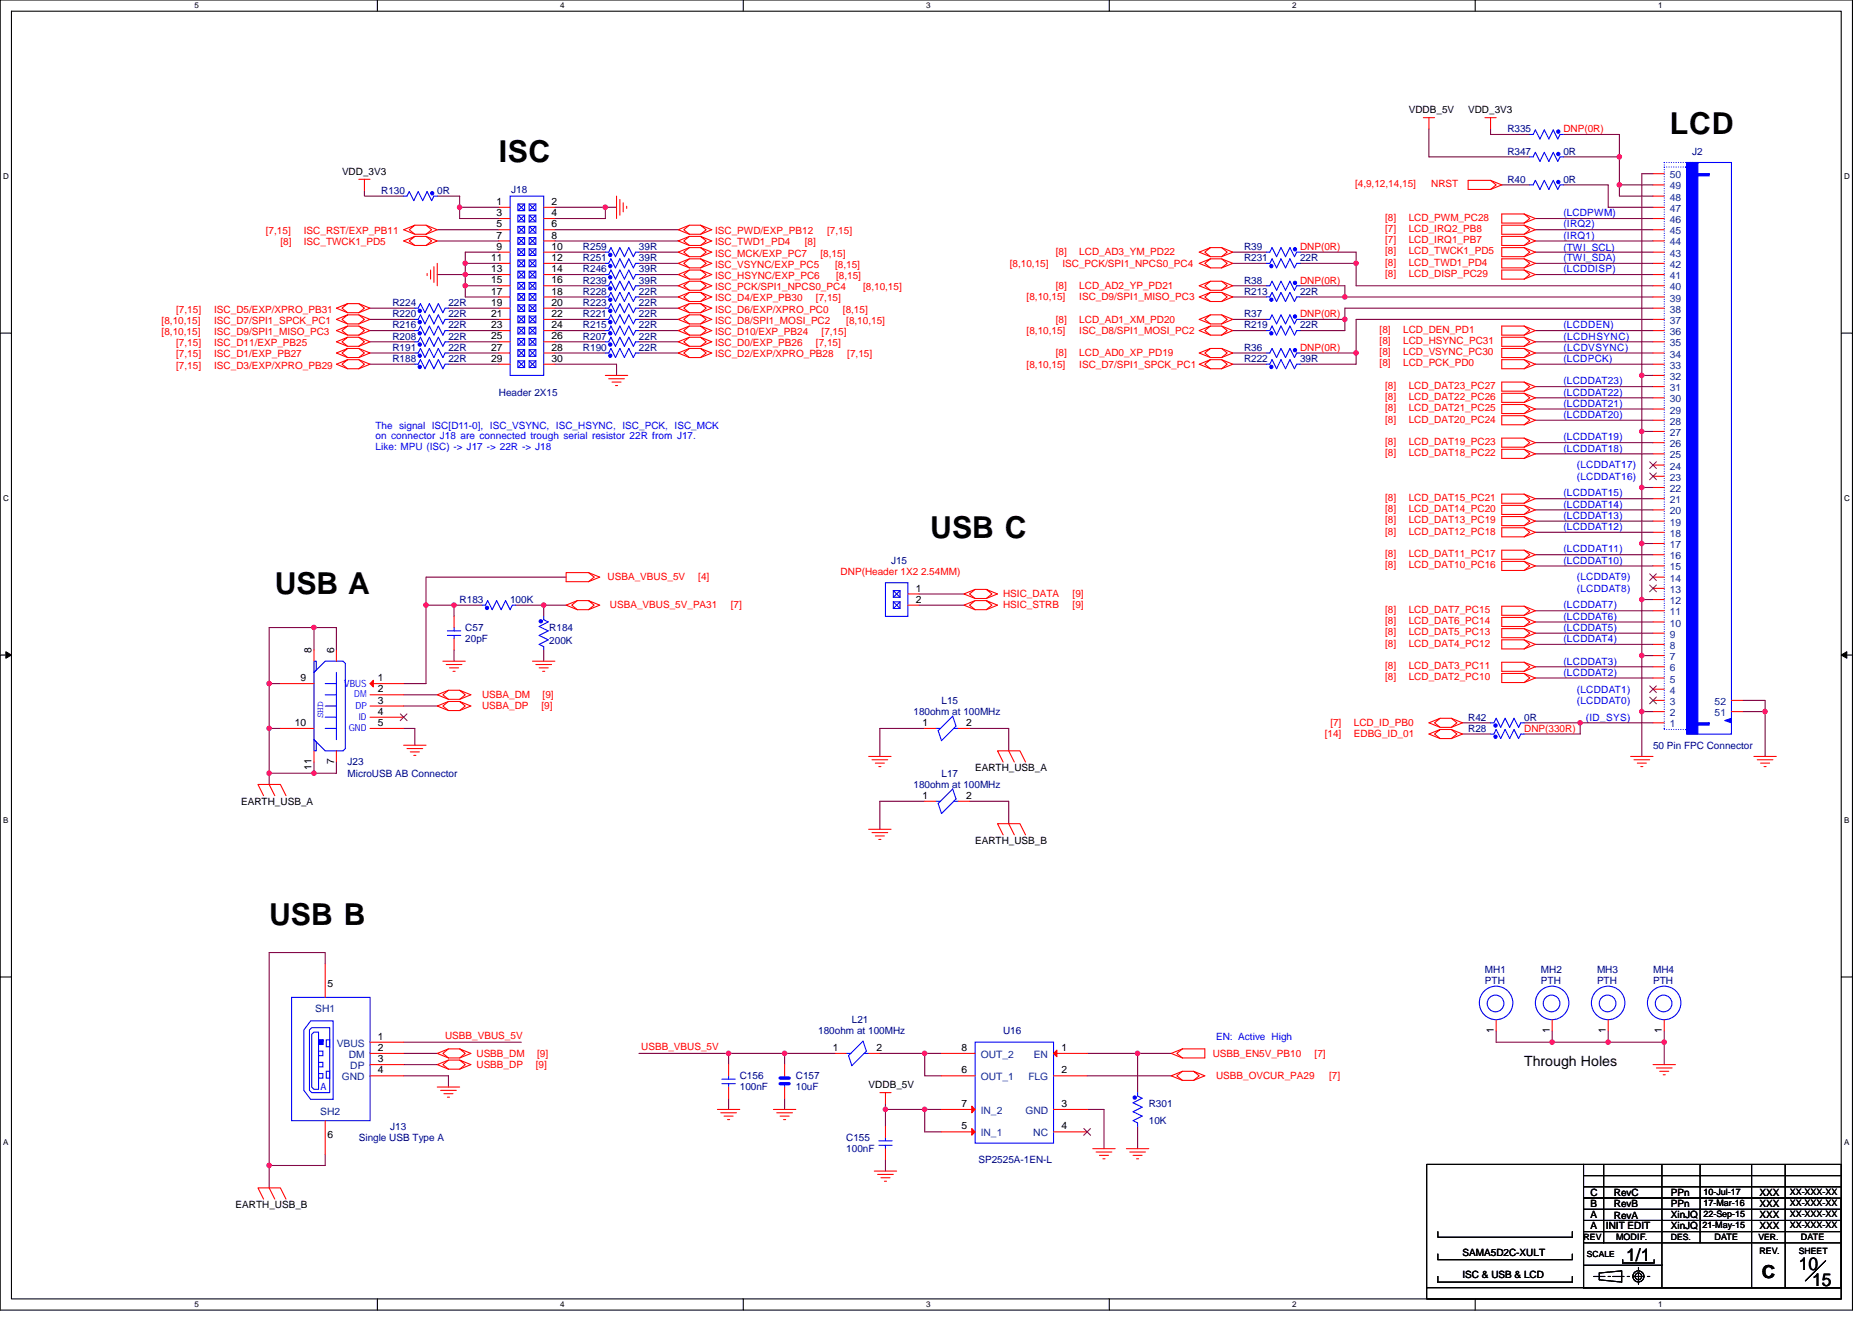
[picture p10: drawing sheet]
<svg xmlns="http://www.w3.org/2000/svg" width="297mm" height="210mm" viewBox="0 0 297 210" stroke-linecap="round" stroke-linejoin="round" font-family="sans-serif">
<defs><g id="words">
<g font-size="4.8">
<text x="265" y="21.3">LCD</text>
<text x="79.2" y="25.8">ISC</text>
<text x="147.6" y="85.3">USB C</text>
<text x="43.6" y="94.2">USB A</text>
<text x="42.7" y="146.7">USB B</text>
</g>
<g font-size="2.8">
<text x="258" y="200">1/1</text>
<text x="279.5" y="202.8">C</text>
<text x="285.4" y="201.5">10</text>
<text x="287.5" y="204">15</text>
</g>
<text font-size="2.2" x="241.8" y="169.2">Through Holes</text>
<g font-size="1.6">
<text x="223.5" y="17.9">VDDB_5V</text>
<text x="233" y="17.9">VDD_3V3</text>
<text x="54.3" y="27.7">VDD_3V3</text>
<text x="78.8" y="32.5">1</text>
<text x="78.8" y="34.3">3</text>
<text x="87.5" y="32.5">2</text>
<text x="87.5" y="34.3">4</text>
<text x="77.9" y="41.4">11</text>
<text x="78.8" y="36.1">5</text>
<text x="78.8" y="37.8">7</text>
<text x="78.8" y="39.6">9</text>
<text x="87.5" y="36.1">6</text>
<text x="87.5" y="37.8">8</text>
<text x="87.5" y="39.6">10</text>
<text x="87.5" y="41.4">12</text>
<text x="77.9" y="43.2">13</text>
<text x="77.9" y="45">15</text>
<text x="77.9" y="46.7">17</text>
<text x="87.5" y="43.2">14</text>
<text x="87.5" y="45">16</text>
<text x="87.5" y="46.7">18</text>
<text x="77.9" y="48.5">19</text>
<text x="77.9" y="50.3">21</text>
<text x="77.9" y="52.1">23</text>
<text x="77.9" y="53.8">25</text>
<text x="87.5" y="48.5">20</text>
<text x="87.5" y="50.3">22</text>
<text x="87.5" y="52.1">24</text>
<text x="87.5" y="53.8">26</text>
<text x="77.9" y="55.6">27</text>
<text x="77.9" y="57.4">29</text>
<text x="87.5" y="55.6">28</text>
<text x="87.5" y="57.4">30</text>
<text x="145.3" y="93.9">1</text>
<text x="145.3" y="95.6">2</text>
<text x="49.4" y="103.7" transform="rotate(-90 49.4 103.7)">8</text>
<text x="53" y="103.7" transform="rotate(-90 53 103.7)">6</text>
<text x="47.7" y="108.1">9</text>
<text x="60" y="108.1">1</text>
<text x="60" y="109.9">2</text>
<text x="60" y="111.6">3</text>
<text x="60" y="113.4">4</text>
<text x="46.8" y="115.2">10</text>
<text x="60" y="115.2">5</text>
<text x="146.4" y="115.2">1</text>
<text x="153.3" y="115.2">2</text>
<text x="49.4" y="122.2" transform="rotate(-90 49.4 122.2)">11</text>
<text x="53" y="121.3" transform="rotate(-90 53 121.3)">7</text>
<text x="154.7" y="122.3">EARTH_USB_A</text>
<text x="38.3" y="127.7">EARTH_USB_A</text>
<text x="146.4" y="126.7">1</text>
<text x="153.3" y="126.7">2</text>
<text x="154.7" y="133.9">EARTH_USB_B</text>
<text x="52" y="156.7">5</text>
<text x="60" y="166.8">2</text>
<text x="60" y="165">1</text>
<text x="132.1" y="166.8">1</text>
<text x="139.1" y="166.8">2</text>
<text x="152.6" y="166.8">8</text>
<text x="168.4" y="166.8">1</text>
<text x="237" y="164" transform="rotate(-90 237 164)">1</text>
<text x="245.9" y="164" transform="rotate(-90 245.9 164)">1</text>
<text x="254.8" y="164" transform="rotate(-90 254.8 164)">1</text>
<text x="263.7" y="164" transform="rotate(-90 263.7 164)">1</text>
<text x="60" y="170.3">4</text>
<text x="60" y="168.5">3</text>
<text x="137.8" y="172.6">VDDB_5V</text>
<text x="152.6" y="170.3">6</text>
<text x="168.4" y="170.3">2</text>
<text x="152.6" y="175.6">7</text>
<text x="152.6" y="179.2">5</text>
<text x="168.4" y="179.2">4</text>
<text x="168.4" y="175.6">3</text>
<text x="52" y="180.5">6</text>
<text x="37.4" y="191.7">EARTH_USB_B</text>
<text x="252.3" y="189.7">C</text>
<text x="252.3" y="191.5">B</text>
<text x="256.1" y="189.7">RevC</text>
<text x="256.1" y="191.5">RevB</text>
<text x="265.1" y="191.5">PPn</text>
<text x="265.1" y="189.7">PPn</text>
<text x="279.2" y="189.7">XXX</text>
<text x="279.2" y="191.5">XXX</text>
<text x="252.3" y="193.3">A</text>
<text x="252.3" y="195.1">A</text>
<text x="254.8" y="195.1">INIT EDIT</text>
<text x="256.1" y="193.4">RevA</text>
<text x="265.1" y="195.1">XinJQ</text>
<text x="265.1" y="193.3">XinJQ</text>
<text x="279.2" y="195.1">XXX</text>
<text x="279.2" y="193.3">XXX</text>
<text x="232.1" y="202.7">ISC &amp; USB &amp; LCD</text>
<text x="232.1" y="199.3">SAMA5D2C-XULT</text>
</g>
<g font-size="1.6" fill="#000080">
<text x="239.2" y="21">R335</text>
<text x="239.2" y="29">R40</text>
<text x="239.2" y="24.5">R347</text>
<text x="248.1" y="24.5">0R</text>
<text x="248.1" y="29">0R</text>
<text x="268.5" y="24.5">J2</text>
<text x="60.5" y="30.8">R130</text>
<text x="69.4" y="30.8">0R</text>
<text x="81.1" y="30.6">J18</text>
<text x="92.5" y="41.4">R251</text>
<text x="92.5" y="39.6">R259</text>
<text x="101.4" y="41.4">39R</text>
<text x="101.4" y="39.6">39R</text>
<text x="197.4" y="39.6">R39</text>
<text x="197.4" y="41.4">R231</text>
<text x="206.3" y="41.4">22R</text>
<text x="92.5" y="46.8">R228</text>
<text x="92.5" y="45">R239</text>
<text x="92.5" y="43.2">R246</text>
<text x="101.4" y="46.8">22R</text>
<text x="101.4" y="45">39R</text>
<text x="101.4" y="43.2">39R</text>
<text x="197.4" y="45">R38</text>
<text x="197.4" y="46.8">R213</text>
<text x="206.3" y="46.8">22R</text>
<text x="62.3" y="48.5">R224</text>
<text x="62.3" y="52.1">R216</text>
<text x="62.3" y="50.3">R220</text>
<text x="62.3" y="53.9">R208</text>
<text x="71.2" y="48.5">22R</text>
<text x="71.2" y="52.1">22R</text>
<text x="71.2" y="50.3">22R</text>
<text x="71.2" y="53.9">22R</text>
<text x="92.5" y="50.3">R221</text>
<text x="92.5" y="52.1">R215</text>
<text x="92.5" y="53.9">R207</text>
<text x="92.5" y="48.5">R223</text>
<text x="101.4" y="50.3">22R</text>
<text x="101.4" y="52.1">22R</text>
<text x="101.4" y="53.9">22R</text>
<text x="101.4" y="48.5">22R</text>
<text x="197.4" y="50.3">R37</text>
<text x="197.4" y="52.1">R219</text>
<text x="206.3" y="52.1">22R</text>
<text x="62.3" y="55.6">R191</text>
<text x="62.3" y="57.4">R188</text>
<text x="71.2" y="55.6">22R</text>
<text x="71.2" y="57.4">22R</text>
<text x="92.5" y="55.6">R190</text>
<text x="101.4" y="55.6">22R</text>
<text x="197.4" y="57.4">R222</text>
<text x="197.4" y="55.6">R36</text>
<text x="206.3" y="57.4">39R</text>
<text x="79.2" y="62.8">Header 2X15</text>
<text x="141.4" y="89.4">J15</text>
<text x="72.9" y="95.7">R183</text>
<text x="80.9" y="95.7">100K</text>
<text x="73.8" y="100.1">C57</text>
<text x="73.8" y="101.9">20pF</text>
<text x="87.2" y="100.1">R184</text>
<text x="87.2" y="102.2">200K</text>
<text x="144.9" y="113.4">180ohm at 100MHz</text>
<text x="149.4" y="111.7">L15</text>
<text x="233" y="114.3">R42</text>
<text x="233" y="116.1">R28</text>
<text x="241.8" y="114.3">0R</text>
<text x="262.3" y="118.8">50 Pin FPC Connector</text>
<text x="55.2" y="121.4">J23</text>
<text x="55.2" y="123.2">MicroUSB AB Connector</text>
<text x="144.9" y="125">180ohm at 100MHz</text>
<text x="149.4" y="123.2">L17</text>
<text x="235.6" y="154.3">MH1</text>
<text x="244.5" y="154.3">MH2</text>
<text x="253.4" y="154.3">MH3</text>
<text x="262.3" y="154.3">MH4</text>
<text x="235.6" y="156.1">PTH</text>
<text x="244.5" y="156.1">PTH</text>
<text x="253.4" y="156.1">PTH</text>
<text x="262.3" y="156.1">PTH</text>
<text x="129.8" y="164.1">180ohm at 100MHz</text>
<text x="135.2" y="162.3">L21</text>
<text x="159.2" y="164.1">U16</text>
<text x="117.4" y="171.2">C156</text>
<text x="117.4" y="173">100nF</text>
<text x="126.3" y="171.2">C157</text>
<text x="126.3" y="173">10uF</text>
<text x="61.9" y="179.2">J13</text>
<text x="182.3" y="175.7">R301</text>
<text x="182.3" y="178.3">10K</text>
<text x="56.9" y="181">Single USB Type A</text>
<text x="134.3" y="181">C155</text>
<text x="134.3" y="182.8">100nF</text>
<text x="155.3" y="184.6">SP2525A-1EN-L</text>
</g>
<g font-size="1.6" fill="#f00">
<text x="248.1" y="21">DNP(0R)</text>
<text x="215" y="29.7">[4,9,12,14,15]</text>
<text x="227.1" y="29.7">NRST</text>
<text x="219.8" y="35">[8]</text>
<text x="223.5" y="35">LCD_PWM_PC28</text>
<text x="42.2" y="37.1">[7,15]</text>
<text x="44.5" y="38.9">[8]</text>
<text x="48.2" y="38.9">ISC_TWCK1_PD5</text>
<text x="48.2" y="37.1">ISC_RST/EXP_PB11</text>
<text x="113.5" y="37.1">ISC_PWD/EXP_PB12</text>
<text x="113.5" y="38.9">ISC_TWD1_PD4</text>
<text x="113.5" y="40.7">ISC_MCK/EXP_PC7</text>
<text x="127.7" y="38.9">[8]</text>
<text x="130.2" y="40.7">[8,15]</text>
<text x="131.3" y="37.1">[7,15]</text>
<text x="167.5" y="40.5">[8]</text>
<text x="171.3" y="40.5">LCD_AD3_YM_PD22</text>
<text x="206.3" y="39.6">DNP(0R)</text>
<text x="219.8" y="40.4">[8]</text>
<text x="219.8" y="38.6">[7]</text>
<text x="219.8" y="36.8">[7]</text>
<text x="223.5" y="40.4">LCD_TWCK1_PD5</text>
<text x="223.5" y="38.6">LCD_IRQ1_PB7</text>
<text x="223.5" y="36.8">LCD_IRQ2_PB8</text>
<text x="113.5" y="42.5">ISC_VSYNC/EXP_PC5</text>
<text x="113.5" y="44.3">ISC_HSYNC/EXP_PC6</text>
<text x="113.5" y="46">ISC_PCK/SPI1_NPCS0_PC4</text>
<text x="113.5" y="47.8">ISC_D4/EXP_PB30</text>
<text x="129.5" y="47.8">[7,15]</text>
<text x="132.5" y="42.5">[8,15]</text>
<text x="132.7" y="44.3">[8,15]</text>
<text x="136.9" y="46">[8,10,15]</text>
<text x="160.2" y="42.3">[8,10,15]</text>
<text x="162.9" y="47.6">[8,10,15]</text>
<text x="167.5" y="45.9">[8]</text>
<text x="168.6" y="42.3">ISC_PCK/SPI1_NPCS0_PC4</text>
<text x="171.3" y="45.9">LCD_AD2_YP_PD21</text>
<text x="171.3" y="47.6">ISC_D9/SPI1_MISO_PC3</text>
<text x="206.3" y="45">DNP(0R)</text>
<text x="219.8" y="42.1">[8]</text>
<text x="219.8" y="43.9">[8]</text>
<text x="223.5" y="42.1">LCD_TWD1_PD4</text>
<text x="223.5" y="43.9">LCD_DISP_PC29</text>
<text x="25.7" y="53.1">[8,10,15]</text>
<text x="25.7" y="51.4">[8,10,15]</text>
<text x="28" y="49.6">[7,15]</text>
<text x="34" y="49.6">ISC_D5/EXP/XPRO_PB31</text>
<text x="34" y="53.1">ISC_D9/SPI1_MISO_PC3</text>
<text x="34" y="51.4">ISC_D7/SPI1_SPCK_PC1</text>
<text x="113.5" y="49.6">ISC_D6/EXP/XPRO_PC0</text>
<text x="113.5" y="51.4">ISC_D8/SPI1_MOSI_PC2</text>
<text x="113.5" y="53.1">ISC_D10/EXP_PB24</text>
<text x="130.4" y="53.1">[7,15]</text>
<text x="133.7" y="49.6">[8,15]</text>
<text x="134.3" y="51.4">[8,10,15]</text>
<text x="162.9" y="53">[8,10,15]</text>
<text x="167.5" y="51.2">[8]</text>
<text x="171.3" y="51.2">LCD_AD1_XM_PD20</text>
<text x="171.3" y="53">ISC_D8/SPI1_MOSI_PC2</text>
<text x="206.3" y="50.3">DNP(0R)</text>
<text x="218.9" y="52.8">[8]</text>
<text x="222.6" y="52.8">LCD_DEN_PD1</text>
<text x="28" y="56.7">[7,15]</text>
<text x="28" y="58.5">[7,15]</text>
<text x="28" y="54.9">[7,15]</text>
<text x="34" y="56.7">ISC_D1/EXP_PB27</text>
<text x="34" y="58.5">ISC_D3/EXP/XPRO_PB29</text>
<text x="34" y="54.9">ISC_D11/EXP_PB25</text>
<text x="113.5" y="56.7">ISC_D2/EXP/XPRO_PB28</text>
<text x="113.5" y="54.9">ISC_D0/EXP_PB26</text>
<text x="129.5" y="54.9">[7,15]</text>
<text x="134.4" y="56.7">[7,15]</text>
<text x="162.9" y="58.3">[8,10,15]</text>
<text x="167.5" y="56.5">[8]</text>
<text x="171.3" y="56.5">LCD_AD0_XP_PD19</text>
<text x="171.3" y="58.3">ISC_D7/SPI1_SPCK_PC1</text>
<text x="206.3" y="55.6">DNP(0R)</text>
<text x="218.9" y="54.6">[8]</text>
<text x="218.9" y="56.4">[8]</text>
<text x="218.9" y="58.1">[8]</text>
<text x="222.6" y="54.6">LCD_HSYNC_PC31</text>
<text x="222.6" y="56.4">LCD_VSYNC_PC30</text>
<text x="222.6" y="58.1">LCD_PCK_PD0</text>
<text x="219.8" y="61.7">[8]</text>
<text x="219.8" y="63.5">[8]</text>
<text x="219.8" y="65.3">[8]</text>
<text x="223.5" y="61.7">LCD_DAT23_PC27</text>
<text x="223.5" y="63.5">LCD_DAT22_PC26</text>
<text x="223.5" y="65.3">LCD_DAT21_PC25</text>
<text x="219.8" y="70.6">[8]</text>
<text x="219.8" y="67">[8]</text>
<text x="223.5" y="70.6">LCD_DAT19_PC23</text>
<text x="223.5" y="67">LCD_DAT20_PC24</text>
<text x="219.8" y="72.4">[8]</text>
<text x="223.5" y="72.4">LCD_DAT18_PC22</text>
<text x="219.8" y="81.3">[8]</text>
<text x="219.8" y="79.5">[8]</text>
<text x="219.8" y="83">[8]</text>
<text x="223.5" y="81.3">LCD_DAT14_PC20</text>
<text x="223.5" y="79.5">LCD_DAT15_PC21</text>
<text x="223.5" y="83">LCD_DAT13_PC19</text>
<text x="219.8" y="88.4">[8]</text>
<text x="219.8" y="84.8">[8]</text>
<text x="223.5" y="88.4">LCD_DAT11_PC17</text>
<text x="223.5" y="84.8">LCD_DAT12_PC18</text>
<text x="96.4" y="92.1">USBA_VBUS_5V</text>
<text x="110.8" y="92.1">[4]</text>
<text x="133.4" y="91.2">DNP(Header 1X2 2.54MM)</text>
<text x="159.2" y="94.8">HSIC_DATA</text>
<text x="170.2" y="94.8">[9]</text>
<text x="219.8" y="90.1">[8]</text>
<text x="223.5" y="90.1">LCD_DAT10_PC16</text>
<text x="96.8" y="96.5">USBA_VBUS_5V_PA31</text>
<text x="116" y="96.5">[7]</text>
<text x="159.2" y="96.5">HSIC_STRB</text>
<text x="170.2" y="96.5">[9]</text>
<text x="219.8" y="99">[8]</text>
<text x="219.8" y="97.3">[8]</text>
<text x="219.8" y="100.8">[8]</text>
<text x="223.5" y="99">LCD_DAT6_PC14</text>
<text x="223.5" y="97.3">LCD_DAT7_PC15</text>
<text x="223.5" y="100.8">LCD_DAT5_PC13</text>
<text x="219.8" y="107.9">[8]</text>
<text x="219.8" y="106.2">[8]</text>
<text x="219.8" y="102.6">[8]</text>
<text x="223.5" y="107.9">LCD_DAT2_PC10</text>
<text x="223.5" y="106.2">LCD_DAT3_PC11</text>
<text x="223.5" y="102.6">LCD_DAT4_PC12</text>
<text x="76.5" y="110.8">USBA_DM</text>
<text x="76.5" y="112.5">USBA_DP</text>
<text x="85.9" y="112.5">[9]</text>
<text x="86.1" y="110.8">[9]</text>
<text x="210.2" y="117">[14]</text>
<text x="211.1" y="115.2">[7]</text>
<text x="214.8" y="115.2">LCD_ID_PB0</text>
<text x="214.8" y="117">EDBG_ID_01</text>
<text x="241.8" y="116.1">DNP(330R)</text>
<text x="70.6" y="164.8">USBB_VBUS_5V</text>
<text x="75.6" y="167.7">USBB_DM</text>
<text x="85.2" y="167.7">[9]</text>
<text x="101.7" y="166.6">USBB_VBUS_5V</text>
<text x="192.4" y="167.7">USBB_EN5V_PB10</text>
<text x="208.6" y="167.7">[7]</text>
<text x="75.6" y="169.4">USBB_DP</text>
<text x="85" y="169.4">[9]</text>
<text x="193" y="171.2">USBB_OVCUR_PA29</text>
<text x="210.9" y="171.2">[7]</text>
</g>
<g font-size="1.6" fill="#004080">
<text x="265" y="28.3">50</text>
<text x="265" y="35.4">46</text>
<text x="265" y="33.6">47</text>
<text x="265" y="31.8">48</text>
<text x="265" y="30.1">49</text>
<text x="265" y="40.7">43</text>
<text x="265" y="38.9">44</text>
<text x="265" y="37.2">45</text>
<text x="265" y="47.8">39</text>
<text x="265" y="46.1">40</text>
<text x="265" y="44.3">41</text>
<text x="265" y="42.5">42</text>
<text x="265" y="53.2">36</text>
<text x="265" y="51.4">37</text>
<text x="265" y="49.6">38</text>
<text x="265" y="58.5">33</text>
<text x="265" y="56.7">34</text>
<text x="265" y="54.9">35</text>
<text x="265" y="65.6">29</text>
<text x="265" y="63.8">30</text>
<text x="265" y="62.1">31</text>
<text x="265" y="60.3">32</text>
<text x="265" y="71">26</text>
<text x="265" y="69.2">27</text>
<text x="265" y="67.4">28</text>
<text x="265" y="76.3">23</text>
<text x="265" y="74.5">24</text>
<text x="265" y="72.7">25</text>
<text x="265" y="83.4">19</text>
<text x="265" y="81.6">20</text>
<text x="265" y="79.8">21</text>
<text x="265" y="78.1">22</text>
<text x="265" y="88.7">16</text>
<text x="265" y="87">17</text>
<text x="265" y="85.2">18</text>
<text x="265" y="95.8">12</text>
<text x="265" y="94.1">13</text>
<text x="265" y="92.3">14</text>
<text x="265" y="90.5">15</text>
<text x="265" y="101.2">9</text>
<text x="265" y="99.4">10</text>
<text x="265" y="97.6">11</text>
<text x="265" y="106.5">6</text>
<text x="265" y="104.7">7</text>
<text x="265" y="103">8</text>
<text x="265" y="113.6">2</text>
<text x="265" y="111.8">3</text>
<text x="265" y="110.1">4</text>
<text x="265" y="108.3">5</text>
<text x="272.1" y="111.8">52</text>
<text x="272.1" y="113.6">51</text>
<text x="265" y="115.4">1</text>
<text x="50" y="160.6">SH1</text>
<text x="53.4" y="166.1">VBUS</text>
<text x="55.3" y="167.9">DM</text>
<text x="155.6" y="167.9">OUT_2</text>
<text x="164" y="167.9">EN</text>
<text x="54.2" y="171.4">GND</text>
<text x="55.6" y="169.6">DP</text>
<text x="155.6" y="171.4">OUT_1</text>
<text x="163.2" y="171.4">FLG</text>
<text x="50.8" y="176.9">SH2</text>
<text x="155.6" y="176.7">IN_2</text>
<text x="162.7" y="176.7">GND</text>
<text x="155.6" y="180.3">IN_1</text>
<text x="164" y="180.3">NC</text>
</g>
<g font-size="1.6" fill="#00f">
<text x="248.1" y="34.3">(LCDPWM)</text>
<text x="248.1" y="37.9">(IRQ1)</text>
<text x="248.1" y="36.1">(IRQ2)</text>
<text x="248.1" y="39.8">(TWI_SCL)</text>
<text x="248.1" y="41.4">(TWI_SDA)</text>
<text x="248.1" y="43.2">(LCDDISP)</text>
<text x="248.1" y="52.1">(LCDDEN)</text>
<text x="248.1" y="53.9">(LCDHSYNC)</text>
<text x="248.1" y="55.6">(LCDVSYNC)</text>
<text x="248.1" y="57.4">(LCDPCK)</text>
<text x="248.1" y="62.8">(LCDDAT22)</text>
<text x="248.1" y="64.5">(LCDDAT21)</text>
<text x="248.1" y="61">(LCDDAT23)</text>
<text x="59.6" y="68.1">The signal ISC[D11-0], ISC_VSYNC, ISC_HSYNC, ISC_PCK, ISC_MCK</text>
<text x="59.6" y="69.7">on connector J18 are connected trough serial resistor 22R from J17.</text>
<text x="59.6" y="71.4">Like: MPU (ISC) -&gt; J17 -&gt; 22R -&gt; J18</text>
<text x="248.1" y="66.3">(LCDDAT20)</text>
<text x="248.1" y="69.9">(LCDDAT19)</text>
<text x="248.1" y="71.6">(LCDDAT18)</text>
<text x="250.2" y="76.1">(LCDDAT16)</text>
<text x="250.2" y="74.3">(LCDDAT17)</text>
<text x="248.1" y="78.8">(LCDDAT15)</text>
<text x="248.1" y="80.5">(LCDDAT14)</text>
<text x="248.1" y="82.3">(LCDDAT13)</text>
<text x="248.1" y="87.7">(LCDDAT11)</text>
<text x="248.1" y="89.4">(LCDDAT10)</text>
<text x="248.1" y="84.1">(LCDDAT12)</text>
<text x="250.2" y="92.1">(LCDDAT9)</text>
<text x="250.2" y="93.9">(LCDDAT8)</text>
<text x="248.1" y="98.3">(LCDDAT6)</text>
<text x="248.1" y="100.1">(LCDDAT5)</text>
<text x="248.1" y="101.9">(LCDDAT4)</text>
<text x="248.1" y="96.5">(LCDDAT7)</text>
<text x="248.1" y="105.4">(LCDDAT3)</text>
<text x="248.1" y="107.2">(LCDDAT2)</text>
<text x="54.6" y="108.9">VBUS</text>
<text x="56.4" y="112.5">DP</text>
<text x="250.2" y="111.7">(LCDDAT0)</text>
<text x="250.2" y="109.9">(LCDDAT1)</text>
<text x="251.6" y="114.3">(ID_SYS)</text>
<text x="193" y="165">EN: Active High</text>
<text x="50.9" y="173">A</text>
</g>
<g font-size="1.5" fill="#00f">
<text x="51.3" y="114" transform="rotate(-90 51.3 114)">SHD</text>
<text x="56.2" y="110.6">DM</text>
<text x="55.3" y="116">GND</text>
<text x="56.9" y="114.2">ID</text>
</g>
<g font-size="1.4">
<text x="270.3" y="189.6">10-Jul-17</text>
<text x="270.3" y="191.3">17-Mar-16</text>
<text x="284" y="191.3">XX-XXX-XX</text>
<text x="284" y="189.6">XX-XXX-XX</text>
<text x="251.3" y="196.7">REV</text>
<text x="256.4" y="196.7">MODIF.</text>
<text x="265.1" y="196.7">DES.</text>
<text x="270.1" y="194.9">21-May-15</text>
<text x="270.3" y="193.1">22-Sep-15</text>
<text x="272.1" y="196.7">DATE</text>
<text x="279" y="196.7">VER.</text>
<text x="284" y="194.9">XX-XXX-XX</text>
<text x="284" y="193.1">XX-XXX-XX</text>
<text x="285.8" y="196.7">DATE</text>
<text x="279.2" y="199">REV.</text>
<text x="285.4" y="199">SHEET</text>
</g>
<g font-size="1.3">
<text x="30.8" y="1.3">5</text>
<text x="88.9" y="1.3">4</text>
<text x="147" y="1.3">3</text>
<text x="205" y="1.3">2</text>
<text x="263.1" y="1.3">1</text>
<text x=".5" y="28.4">D</text>
<text x="292.6" y="28.4">D</text>
<text x=".5" y="79.5">C</text>
<text x="292.6" y="79.5">C</text>
<text x=".5" y="130.6">B</text>
<text x="292.6" y="130.6">B</text>
<text x=".5" y="181.7">A</text>
<text x="292.6" y="181.7">A</text>
<text x="251.8" y="199.5">SCALE</text>
<text x="30.8" y="207.4">5</text>
<text x="88.9" y="207.4">4</text>
<text x="147" y="207.4">3</text>
<text x="205" y="207.4">2</text>
<text x="263.1" y="207.4">1</text>
</g>
</g></defs>
<path d="M0 0h293.9v207.9h-293.9zM1.8 1.8h290.4v204.3h-290.4z" fill="none" stroke="#000" stroke-width=".17"/>
<g fill="#fff">
<path d="M30.8 .2h.7v1.4h-.7z"/>
<path d="M30.8 206.3h.7v1.4h-.7z"/>
</g>
<path d="M59.9 0v1.8M59.9 206.1v1.8" fill="none" stroke="#000" stroke-width=".17"/>
<g fill="#fff">
<path d="M88.9 .2h.7v1.4h-.7z"/>
<path d="M88.9 206.3h.7v1.4h-.7z"/>
</g>
<path d="M117.9 0v1.8M117.9 206.1v1.8" fill="none" stroke="#000" stroke-width=".17"/>
<g fill="#fff">
<path d="M147 .2h.7v1.4h-.7z"/>
<path d="M147 206.3h.7v1.4h-.7z"/>
</g>
<path d="M176 0v1.8M176 206.1v1.8" fill="none" stroke="#000" stroke-width=".17"/>
<g fill="#fff">
<path d="M205 .2h.7v1.4h-.7z"/>
<path d="M205 206.3h.7v1.4h-.7z"/>
</g>
<path d="M234.1 0v1.8M234.1 206.1v1.8" fill="none" stroke="#000" stroke-width=".17"/>
<g fill="#fff">
<path d="M263.1 .2h.7v1.4h-.7z"/>
<path d="M263.1 206.3h.7v1.4h-.7z"/>
<path d="M.5 27.3h.9v1.4h-.9z"/>
<path d="M292.6 27.3h.9v1.4h-.9z"/>
<path d="M.5 78.4h.9v1.4h-.9z"/>
<path d="M292.6 78.4h.9v1.4h-.9z"/>
</g>
<path d="M0 52.9h1.8M292.2 52.9h1.7" fill="none" stroke="#000" stroke-width=".17"/>
<g fill="#fff">
<path d="M.5 129.5h.8v1.4h-.8z"/>
<path d="M292.6 129.5h.9v1.4h-.9z"/>
</g>
<path d="M0 103.9h1.8M292.2 103.9h1.7" fill="none" stroke="#000" stroke-width=".17"/>
<path d="M.9 103.4l.9 .5-.9 .5zM292.2 103.9l.8-.5v1z" fill="#000" stroke="#000" stroke-width=".16"/>
<g fill="#fff">
<path d="M.5 180.5h.8v1.4h-.8z"/>
<path d="M292.6 180.5h.9v1.4h-.9z"/>
</g>
<g fill="none" stroke="#000" stroke-width=".17">
<path d="M0 155h1.8M292.2 155h1.7M228.2 199v.9h21.3v-.9M228.2 195.4v.9h21.3v-.9M251.3 186.5h40.9M251.3 193.6h40.7M251.3 191.9h40.7M251.3 190.1h39.1M251.3 188.3h40.9M251.3 197.2h40.9M251.3 195.4h40.9M251.3 184.7h-24.9v19.6"/>
<path d="M251.3 184.7h40.9v19.6h-40.9zM251.3 190.1h40.9v14.2h-40.9zM254.5 184.7v12.5M257.5 199.9v.5h5v-.5M263.7 184.7v19.6M269.8 184.7v12.5M277.9 184.7v19.6M283.3 184.7v19.6M226.4 204.3h65.8v1.8h-65.8zM228.2 202.5v.9h21.3v-.9M251.3 200.7h12.4M252.9 202.5h1.8"/>
<path d="M253.8 202l3.5-.4v1.8l-3.5-.3zM255.2 202.5h.3M255.9 202.5h1.8M258.2 202.5h.4M259.1 202.5h1.8M260 201.1v.3M260 202v1.8M261.4 202.5h.4M289.7 200l-3.2 3.2"/>
<circle cx="260" cy="202.5" r=".53"/>
<circle cx="260" cy="202.5" r=".88"/>
</g>
<g fill="none" stroke="#800040" stroke-width=".17">
<path d="M57.8 30.2v.9h6.2M69.4 31.1h3.5v1.8M69.4 38.2h9.8M69.4 36.4h9.8M72.9 32.9h6.3M72.9 32.9v1.8h6.3M88.1 32.9h8M88.1 36.4h19.5M88.1 38.2h19.5M96.1 32.9v1.8h-8M96.1 32.9h1.7M226.7 20.4v4.5h16"/>
<path d="M236.5 20.4v.9h6.2M238.3 29.3h4.4M243.6 34.7h18.7M243.6 38.2h18.7M243.6 36.4h18.7M248.1 24.9h8.9M248.1 21.3h8.9v3.6M248.1 29.3h7.1v3.6h7.1M257 29.3h5.3M257 29.3v1.8h5.3M257 24.9v4.4M262.3 27.6h-1.8v32"/>
<path d="M58.7 48.9h7.1M58.7 50.7h7.1M58.7 52.5h7.1M58.7 54.2h7.1M58.7 56h7.1M58.7 57.8h7.1M69.4 43.6h4.4M71.2 48.9h8M71.2 50.7h8M71.2 52.5h8M71.2 57.8h8M71.2 56h8"/>
<path d="M71.2 54.2h8M73.8 41.8v1.8M73.8 45.3v1.8h5.4M73.8 41.8h5.4M73.8 43.6h5.4M73.8 45.3h5.4M73.8 43.6v1.7M79.2 40h-5.4v1.8M88.1 56h8M88.1 54.2h8M88.1 52.5h8M88.1 50.7h8"/>
<path d="M88.1 48.9h8M88.1 47.1h8M88.1 45.3h8M88.1 43.6h8M88.1 41.8h8M88.1 40h8M88.1 57.8h9.7v1.8M101.4 41.8h6.2M101.4 43.6h6.2M101.4 45.3h6.2M101.4 40h6.2M101.4 48.9h6.2"/>
<path d="M101.4 50.7h6.2M101.4 52.5h6.2M101.4 56h6.2M101.4 54.2h6.2M101.4 47.1h6.2M195.6 50.7h5.4M195.6 45.3h5.4M195.6 40h5.4M195.6 56h5.4M195.6 57.8h5.4M195.6 41.8h5.4M195.6 47.1h5.4"/>
<path d="M195.6 52.5h5.4M206.3 40h8.9v1.8M206.3 41.8h8.9M206.3 56h8.9v1.8h-8.9M206.3 45.3h7.1v1.8M206.3 47.1h7.1M206.3 50.7h7.1v1.8h-7.1M213.4 47.1h48.9M215.2 41.8v3.5h47.1M243.6 43.6h18.7M243.6 54.2h18.7M243.6 52.5h18.7"/>
<path d="M243.6 40h18.7M243.6 41.8h18.7M243.6 56h18.7M243.6 57.8h18.7M260.5 59.6h1.8M260.5 59.6v8.9M262.3 48.9h-48.9v1.8M262.3 50.7h-47.1v5.3M243.6 79.1h18.7M243.6 70.2h18.7M243.6 72h18.7M243.6 61.3h18.7"/>
<path d="M243.6 63.1h18.7M243.6 64.9h18.7M243.6 66.7h18.7M260.5 68.5h1.8M260.5 77.3h1.8M260.5 68.5v8.8M260.5 77.3v8.9M49.8 99.6h3.6v3.5M67.6 96v12.5h-3.6M67.6 96h4.4M72 96v1.8M72 96h4.5"/>
<path d="M81.8 96h4.5M86.3 96v1.8M86.3 96h3.5M89.8 91.6h-22.2v4.4M145.8 94.2h7.1M145.8 96h7.1M243.6 96.9h18.7M243.6 98.7h18.7M243.6 84.5h18.7M243.6 82.7h18.7M243.6 80.9h18.7M243.6 88h18.7"/>
<path d="M243.6 89.8h18.7M260.5 95.1h1.8M260.5 86.2h1.8M260.5 95.1v8.9M260.5 86.2v8.9M42.7 108.5v7.1M42.7 115.6h1.8M42.7 108.5h1.8M42.7 115.6v7.1M49.8 103.1v-3.5h-7.1v8.9M64 115.6h1.8v2.6M64 112h5.4"/>
<path d="M64 110.2h5.4M72 103.1v1.8M86.3 103.1v1.8M146.7 115.6h-7.1v4.4M153.8 115.6h6.3v3.5M232.1 114.7h4.4M232.1 116.5h4.4M241.8 114.7h8.9v1.8h-8.9M243.6 102.2h18.7M243.6 105.8h18.7M243.6 107.6h18.7M243.6 100.5h18.7"/>
<path d="M250.7 114.7h11.6M260.5 104h1.8M260.5 112.9h1.8M260.5 104v8.9M260.5 112.9v7.1M276.5 112.9h3.6v7.1M276.5 111.1h3.6v1.8M42.7 122.7v1.8M42.7 122.7h7.1M49.8 120.9v1.8M53.4 120.9v1.8h-3.6M146.7 127.1h-7.1v4.5"/>
<path d="M153.8 127.1h6.3v3.6M51.6 152.9v-1.8h-8.9v33.8M64 170.7h7.2v1.8M64 168.9h5.4M64 167.1h5.4M64 165.4h18.7M101.4 167.1h23.1M115.6 174.2v1.8M115.6 167.1v1.8M124.5 167.1h8M124.5 167.1v1.8M124.5 174.2v1.8"/>
<path d="M139.6 167.1h7.1M140.5 175.1v.9M140.5 176v2.7M140.5 176h6.2M146.7 176h2.7M146.7 167.1v3.6h2.7M146.7 167.1h2.7M146.7 176v3.6h2.7M172.5 167.1h8v6.3M172.5 176h2.7v6.2M172.5 170.7h13.3M180.5 178.7v3.5"/>
<path d="M180.5 167.1h5.3M237.4 163.6v1.8h8.9M246.3 163.6v1.8M246.3 165.4h8.9M255.2 163.6v1.8M255.2 165.4h8.9M264.1 163.6v1.8M264.1 165.4v3.5M42.7 184.9v3.6M51.6 183.1v1.8h-8.9M140.5 184v1.8"/>
</g>
<g fill="#f0f" stroke="#f0f" stroke-width=".17">
<circle cx="280.1" cy="112.9" r=".35"/>
<circle cx="256.9" cy="29.3" r=".35"/>
<circle cx="256.9" cy="24.9" r=".35"/>
<circle cx="250.7" cy="114.7" r=".35"/>
<circle cx="260.5" cy="112.9" r=".35"/>
<circle cx="260.5" cy="104" r=".35"/>
<circle cx="260.5" cy="59.5" r=".35"/>
<circle cx="260.5" cy="86.2" r=".35"/>
<circle cx="260.5" cy="77.3" r=".35"/>
<circle cx="260.5" cy="95.1" r=".35"/>
<circle cx="260.5" cy="68.4" r=".35"/>
<circle cx="215.2" cy="41.8" r=".35"/>
<circle cx="213.4" cy="50.7" r=".35"/>
<circle cx="215.2" cy="56" r=".35"/>
<circle cx="213.4" cy="47.1" r=".35"/>
<circle cx="49.8" cy="122.7" r=".35"/>
<circle cx="124.5" cy="167.1" r=".35"/>
<circle cx="42.7" cy="108.4" r=".35"/>
<circle cx="42.7" cy="122.7" r=".35"/>
<circle cx="42.7" cy="115.6" r=".35"/>
<circle cx="49.8" cy="99.6" r=".35"/>
<circle cx="115.6" cy="167.1" r=".35"/>
<circle cx="246.3" cy="165.3" r=".35"/>
<circle cx="96" cy="32.9" r=".35"/>
<circle cx="72.9" cy="32.9" r=".35"/>
<circle cx="73.8" cy="41.8" r=".35"/>
<circle cx="73.8" cy="43.5" r=".35"/>
<circle cx="73.8" cy="45.3" r=".35"/>
<circle cx="42.7" cy="184.9" r=".35"/>
<circle cx="180.5" cy="167.1" r=".35"/>
<circle cx="140.5" cy="176" r=".35"/>
<circle cx="146.7" cy="176" r=".35"/>
<circle cx="67.6" cy="96" r=".35"/>
<circle cx="72" cy="96" r=".35"/>
<circle cx="86.3" cy="96" r=".35"/>
<circle cx="146.7" cy="167.1" r=".35"/>
<circle cx="264.1" cy="165.3" r=".35"/>
<circle cx="255.2" cy="165.3" r=".35"/>
</g>
<g fill="none" stroke="#f00" stroke-width=".17">
<path d="M225.8 18.7h1.8M226.7 18.7v1.7M235.6 18.7h1.8M236.5 18.7v1.7M56.9 28.4h1.8M57.8 28.4v1.8M64 31.1h.1M65.8 37.5h1.8l1.8 .7-1.8 .7M65.8 35.7h1.8l1.8 .7-1.8 .8M65.8 38.9l-.9-.7 .9-.7-1.8 .7 1.8 .7h1.8M65.8 37.2l-.9-.8 .9-.7-1.8 .7 1.8 .8h1.8M67.6 37.5l.9 .7-.9 .7"/>
<path d="M67.6 35.7l.9 .7-.9 .8M69.4 31.1h.1M79.2 32.9h1.7M79.2 34.7h1.7M79.2 36.4h1.7M79.2 38.2h1.7M86.3 32.9h1.8M86.3 34.7h1.8M86.3 36.4h1.8M86.3 38.2h1.8M97.8 31.1v3.6M98.4 31.6v2.5"/>
<path d="M98.9 32.2v1.4M99.4 32.7v.4M109.4 35.7l-.9 .7 .9 .8M109.4 37.5l-.9 .7 .9 .7M109.4 39.3l-.9 .7 .9 .7M111.2 35.7h-1.8l-1.8 .7 1.8 .8M111.2 37.5h-1.8l-1.8 .7 1.8 .7M111.2 39.3h-1.8l-1.8 .7 1.8 .7M111.2 37.2l.9-.8-.9-.7 1.7 .7-1.7 .8h-1.8M111.2 38.9l.9-.7-.9-.7 1.7 .7-1.7 .7h-1.8M192.1 39.3h1.7l1.8 .7-1.8 .7M193.8 39.3l.9 .7-.9 .7"/>
<path d="M236.5 28.6h-3.5v1.5h3.5M236.5 28.6l1.8 .7-1.8 .8M236.5 28.6l.9 .7-.9 .8M241.8 39.3h-3.5v1.4h3.5M241.8 34h-3.5v1.4h3.5M241.8 37.5h-3.5v1.4h3.5M241.8 35.7h-3.5v1.5h3.5M241.8 39.3l1.8 .7-1.8 .7M241.8 39.3l.9 .7-.9 .7M241.8 34l1.8 .7-1.8 .7M241.8 34l.9 .7-.9 .7M241.8 37.5l1.8 .7-1.8 .7"/>
<path d="M241.8 37.5l.9 .7-.9 .7M241.8 35.7l1.8 .7-1.8 .8M241.8 35.7l.9 .7-.9 .8M242.7 21.3h.1M242.7 29.3h.1M242.7 24.9h.1M248.1 21.3h.1M248.1 29.3h.1M248.1 24.9h.1M262.3 38.2h1.8M262.3 36.4h1.8M262.3 34.7h1.8"/>
<path d="M262.3 32.9h1.8M262.3 31.1h1.8M262.3 29.3h1.8M262.3 27.6h1.8M55.2 55.3h1.7l1.8 .7-1.8 .7M55.2 57.1h1.7l1.8 .7-1.8 .7M55.2 48.2h1.7l1.8 .7-1.8 .7M55.2 53.5h1.7l1.8 .7-1.8 .7M55.2 51.7h1.7l1.8 .8-1.8 .7M55.2 50h1.7l1.8 .7-1.8 .7M55.2 56.7l-.9-.7 .9-.7-1.8 .7 1.8 .7h1.7M55.2 58.5l-.9-.7 .9-.7-1.8 .7 1.8 .7h1.7"/>
<path d="M55.2 49.6l-.9-.7 .9-.7-1.8 .7 1.8 .7h1.7M55.2 54.9l-.9-.7 .9-.7-1.8 .7 1.8 .7h1.7M55.2 53.2l-.9-.7 .9-.8-1.8 .8 1.8 .7h1.7M55.2 51.4l-.9-.7 .9-.7-1.8 .7 1.8 .7h1.7M56.9 55.3l.9 .7-.9 .7M56.9 57.1l.9 .7-.9 .7M56.9 48.2l.9 .7-.9 .7M56.9 53.5l.9 .7-.9 .7M56.9 51.7l.9 .8-.9 .7M56.9 50l.9 .7-.9 .7M65.8 56h.1M65.8 57.8h.1"/>
<path d="M65.8 48.9h.1M65.8 52.5h.1M65.8 50.7h.1M65.8 54.2h.1M67.8 43.4v.3M68.3 42.8v1.5M68.9 42.3v2.5M69.4 41.8v3.5M71.2 56h.1M71.2 57.8h.1M71.2 48.9h.1M71.2 52.5h.1"/>
<path d="M71.2 50.7h.1M71.2 54.2h.1M79.2 40h1.7M79.2 41.8h1.7M79.2 43.6h1.7M79.2 45.3h1.7M79.2 47.1h1.7M79.2 48.9h1.7M79.2 50.7h1.7M79.2 52.5h1.7M79.2 54.2h1.7M79.2 56h1.7"/>
<path d="M79.2 57.8h1.7M86.3 40h1.8M86.3 41.8h1.8M86.3 43.6h1.8M86.3 45.3h1.8M86.3 47.1h1.8M86.3 48.9h1.8M86.3 50.7h1.8M86.3 52.5h1.8M86.3 54.2h1.8M86.3 56h1.8M86.3 57.8h1.8"/>
<path d="M96.1 59.6h3.5M96.1 50.7h.1M96.1 47.1h.1M96.1 52.5h.1M96.1 41.8h.1M96.1 54.2h.1M96.1 45.3h.1M96.1 40h.1M96.1 43.6h.1M96.1 56h.1M96.1 48.9h.1M101.4 50.7h.1"/>
<path d="M101.4 47.1h.1M101.4 52.5h.1M101.4 41.8h.1M101.4 54.2h.1M101.4 45.3h.1M101.4 40h.1M101.4 43.6h.1M101.4 56h.1M101.4 48.9h.1M109.4 41.1l-.9 .7 .9 .7M109.4 42.8l-.9 .8 .9 .7M109.4 44.6l-.9 .7 .9 .8"/>
<path d="M109.4 55.3l-.9 .7 .9 .7M109.4 53.5l-.9 .7 .9 .7M109.4 48.2l-.9 .7 .9 .7M109.4 46.4l-.9 .7 .9 .7M109.4 50l-.9 .7 .9 .7M109.4 51.7l-.9 .8 .9 .7M111.2 41.1h-1.8l-1.8 .7 1.8 .7M111.2 42.8h-1.8l-1.8 .8 1.8 .7M111.2 44.6h-1.8l-1.8 .7 1.8 .8M111.2 55.3h-1.8l-1.8 .7 1.8 .7M111.2 53.5h-1.8l-1.8 .7 1.8 .7M111.2 48.2h-1.8l-1.8 .7 1.8 .7"/>
<path d="M111.2 46.4h-1.8l-1.8 .7 1.8 .7M111.2 50h-1.8l-1.8 .7 1.8 .7M111.2 51.7h-1.8l-1.8 .8 1.8 .7M111.2 42.5l.9-.7-.9-.7 1.7 .7-1.7 .7h-1.8M111.2 44.3l.9-.7-.9-.8 1.7 .8-1.7 .7h-1.8M111.2 46.1l.9-.8-.9-.7 1.7 .7-1.7 .8h-1.8M111.2 40.7l.9-.7-.9-.7 1.7 .7-1.7 .7h-1.8M111.2 56.7l.9-.7-.9-.7 1.7 .7-1.7 .7h-1.8M111.2 54.9l.9-.7-.9-.7 1.7 .7-1.7 .7h-1.8M111.2 49.6l.9-.7-.9-.7 1.7 .7-1.7 .7h-1.8M111.2 47.8l.9-.7-.9-.7 1.7 .7-1.7 .7h-1.8M111.2 51.4l.9-.7-.9-.7 1.7 .7-1.7 .7h-1.8"/>
<path d="M111.2 53.2l.9-.7-.9-.8 1.7 .8-1.7 .7h-1.8M192.1 41.1h1.7l1.8 .7-1.8 .7M192.1 44.6h1.7l1.8 .7-1.8 .8M192.1 46.4h1.7l1.8 .7-1.8 .7M192.1 50h1.7l1.8 .7-1.8 .7M192.1 51.7h1.7l1.8 .8-1.8 .7M192.1 55.3h1.7l1.8 .7-1.8 .7M192.1 57.1h1.7l1.8 .7-1.8 .7M192.1 40.7l-.9-.7 .9-.7-1.8 .7 1.8 .7h1.7M192.1 42.5l-.9-.7 .9-.7-1.8 .7 1.8 .7h1.7M192.1 46.1l-.9-.8 .9-.7-1.8 .7 1.8 .8h1.7M192.1 47.8l-.9-.7 .9-.7-1.8 .7 1.8 .7h1.7"/>
<path d="M192.1 51.4l-.9-.7 .9-.7-1.8 .7 1.8 .7h1.7M192.1 53.2l-.9-.7 .9-.8-1.8 .8 1.8 .7h1.7M192.1 56.7l-.9-.7 .9-.7-1.8 .7 1.8 .7h1.7M192.1 58.5l-.9-.7 .9-.7-1.8 .7 1.8 .7h1.7M193.8 41.1l.9 .7-.9 .7M193.8 44.6l.9 .7-.9 .8M193.8 46.4l.9 .7-.9 .7M193.8 50l.9 .7-.9 .7M193.8 51.7l.9 .8-.9 .7M193.8 55.3l.9 .7-.9 .7M193.8 57.1l.9 .7-.9 .7M201 57.8h.1"/>
<path d="M201 56h.1M201 45.3h.1M201 50.7h.1M201 47.1h.1M201 52.5h.1M201 40h.1M201 41.8h.1M206.3 57.8h.1M206.3 56h.1M206.3 45.3h.1M206.3 50.7h.1M206.3 47.1h.1"/>
<path d="M206.3 52.5h.1M206.3 40h.1M206.3 41.8h.1M241.8 51.7h-3.5v1.5h3.5M241.8 53.5h-3.5v1.4h3.5M241.8 55.3h-3.5v1.4h3.5M241.8 57.1h-3.5v1.4h3.5M241.8 41.1h-3.5v1.4h3.5M241.8 42.8h-3.5v1.5h3.5M241.8 51.7l1.8 .8-1.8 .7M241.8 51.7l.9 .8-.9 .7M241.8 53.5l1.8 .7-1.8 .7"/>
<path d="M241.8 53.5l.9 .7-.9 .7M241.8 55.3l1.8 .7-1.8 .7M241.8 55.3l.9 .7-.9 .7M241.8 57.1l1.8 .7-1.8 .7M241.8 57.1l.9 .7-.9 .7M241.8 41.1l1.8 .7-1.8 .7M241.8 41.1l.9 .7-.9 .7M241.8 42.8l1.8 .8-1.8 .7M241.8 42.8l.9 .8-.9 .7M262.3 59.6h1.8M262.3 57.8h1.8M262.3 56h1.8"/>
<path d="M262.3 54.2h1.8M262.3 52.5h1.8M262.3 50.7h1.8M262.3 48.9h1.8M262.3 47.1h1.8M262.3 45.3h1.8M262.3 43.6h1.8M262.3 41.8h1.8M262.3 40h1.8M96.6 60.1h2.5M97.1 60.6h1.4M97.7 61.2h.3"/>
<path d="M241.8 78.4h-3.5v1.4h3.5M241.8 60.6h-3.5v1.5h3.5M241.8 62.4h-3.5v1.4h3.5M241.8 69.5h-3.5v1.5h3.5M241.8 71.3h-3.5v1.4h3.5M241.8 64.2h-3.5v1.4h3.5M241.8 66h-3.5v1.4h3.5M241.8 78.4l1.8 .7-1.8 .7M241.8 78.4l.9 .7-.9 .7M241.8 60.6l1.8 .7-1.8 .8M241.8 60.6l.9 .7-.9 .8M241.8 62.4l1.8 .7-1.8 .7"/>
<path d="M241.8 62.4l.9 .7-.9 .7M241.8 69.5l1.8 .7-1.8 .8M241.8 69.5l.9 .7-.9 .8M241.8 71.3l1.8 .7-1.8 .7M241.8 71.3l.9 .7-.9 .7M241.8 64.2l1.8 .7-1.8 .7M241.8 64.2l.9 .7-.9 .7M241.8 66l1.8 .7-1.8 .7M241.8 66l.9 .7-.9 .7M262.3 79.1h1.8M262.3 77.3h1.8M262.3 75.6h1.8"/>
<path d="M262.3 73.8h1.8M262.3 72h1.8M262.3 70.2h1.8M262.3 68.5h1.8M262.3 66.7h1.8M262.3 64.9h1.8M262.3 63.1h1.8M262.3 61.3h1.8M72 97.8v1.8M76.5 96h.1M81.8 96h.1M86.3 97.8h.1"/>
<path d="M89.8 90.8h3.6l1.8 .8-1.8 .7h-3.6zM91.6 96.7h1.8l1.8-.7-1.8-.7 .9 .7-.9 .7M91.6 95.3l-.9 .7 .9 .7M93.4 90.8l.9 .8-.9 .7M93.4 95.3h-1.8l-1.8 .7 1.8 .7M144.1 94.2h1.7M144.1 96h1.7M154.7 95h1.8l1.8-.8-1.8-.7 .9 .7-.9 .8M154.7 96.7h1.8l1.8-.7-1.8-.7 .9 .7-.9 .7M154.7 93.5l-.9 .7 .9 .8M154.7 95.3l-.9 .7 .9 .7M156.5 93.5h-1.8l-1.8 .7 1.8 .8"/>
<path d="M156.5 95.3h-1.8l-1.8 .7 1.8 .7M241.8 98h-3.5v1.4h3.5M241.8 96.2h-3.5v1.4h3.5M241.8 80.2h-3.5v1.4h3.5M241.8 99.7h-3.5v1.5h3.5M241.8 87.3h-3.5v1.4h3.5M241.8 89.1h-3.5v1.4h3.5M241.8 83.7h-3.5v1.5h3.5M241.8 82h-3.5v1.4h3.5M241.8 98l1.8 .7-1.8 .7M241.8 98l.9 .7-.9 .7M241.8 96.2l1.8 .7-1.8 .7"/>
<path d="M241.8 96.2l.9 .7-.9 .7M241.8 80.2l1.8 .7-1.8 .7M241.8 80.2l.9 .7-.9 .7M241.8 99.7l1.8 .8-1.8 .7M241.8 99.7l.9 .8-.9 .7M241.8 87.3l1.8 .7-1.8 .7M241.8 87.3l.9 .7-.9 .7M241.8 89.1l1.8 .7-1.8 .7M241.8 89.1l.9 .7-.9 .7M241.8 83.7l1.8 .8-1.8 .7M241.8 83.7l.9 .8-.9 .7M241.8 82l1.8 .7-1.8 .7"/>
<path d="M241.8 82l.9 .7-.9 .7M262.3 98.7h1.8M262.3 96.9h1.8M262.3 95.1h1.8M262.3 93.3h1.8M262.3 91.6h1.8M262.3 89.8h1.8M262.3 88h1.8M262.3 86.2h1.8M262.3 84.5h1.8M262.3 82.7h1.8M262.3 80.9h1.8"/>
<path d="M44.5 108.5h5.3M44.5 115.6h5.3M49.8 103.1v1.8M49.8 119.1v1.8M53.4 103.1v1.8M53.4 119.1v1.8M58.7 108.5h5.3M58.7 110.2h5.3M58.7 112h5.3M58.7 113.8h5.3M58.7 115.6h5.3M64 118.2h3.6"/>
<path d="M64.6 118.8h2.5M65.1 119.3h1.4M65.7 119.8h.3M70.3 104.9h3.5M70.8 105.4h2.5M71.2 109.5l-.9 .7 .9 .8M71.2 111.3l-.9 .7 .9 .7M71.2 111h1.7l1.8-.8-1.8-.7 .9 .7-.9 .8M71.2 112.7h1.7l1.8-.7-1.8-.7 .9 .7-.9 .7M71.3 106h1.5M71.9 106.5h.3M72 101.3v1.8"/>
<path d="M72.9 109.5h-1.7l-1.8 .7 1.8 .8M72.9 111.3h-1.7l-1.8 .7 1.8 .7M84.5 104.9h3.6M85 105.4h2.5M85.6 106h1.4M86.1 106.5h.3M86.3 103.1h.1M146.7 115.6h1.8M152.1 115.6h1.7M160.1 119.1l.8 1.8M228.5 114h1.8l1.8 .7-1.8 .7M228.5 115.7h1.8l1.8 .8-1.8 .7"/>
<path d="M230.3 115.4h-1.8l-1.8-.7 1.8-.7-.9 .7 .9 .7M230.3 117.2h-1.8l-1.8-.7 1.8-.8-.9 .8 .9 .7M230.3 114l.9 .7-.9 .7M230.3 115.7l.9 .8-.9 .7M236.5 114.7h.1M236.5 116.5h.1M241.8 106.8h-3.5v1.5h3.5M241.8 105.1h-3.5v1.4h3.5M241.8 101.5h-3.5v1.5h3.5M241.8 106.8l1.8 .8-1.8 .7M241.8 106.8l.9 .8-.9 .7M241.8 105.1l1.8 .7-1.8 .7"/>
<path d="M241.8 105.1l.9 .7-.9 .7M241.8 101.5l1.8 .7-1.8 .8M241.8 101.5l.9 .7-.9 .8M241.8 114.7h.1M241.8 116.5h.1M262.3 114.7h1.8M262.3 112.9h1.8M262.3 111.1h1.8M262.3 109.3h1.8M262.3 107.6h1.8M262.3 105.8h1.8M262.3 104h1.8"/>
<path d="M262.3 102.2h1.8M262.3 100.5h1.8M274.7 111.1h1.8M274.7 112.9h1.8M41.8 126.2l-.9-1.7h3.6l.9 1.7M42.7 124.5l.9 1.7M137.8 120h3.6M137.8 131.6h3.6M138.4 120.5h2.5M138.4 132.1h2.5M138.9 121.1h1.4M138.9 132.6h1.4"/>
<path d="M139.4 121.6h.4M139.4 133.2h.4M146.7 127.1h1.8M152.1 127.1h1.7M159.2 120.9l-.9-1.8h3.5l.9 1.8M159.2 132.5l-.9-1.8h3.5l.9 1.8M160.1 130.7l.8 1.8M258.7 120h3.6M259.3 120.5h2.5M259.8 121.1h1.4M260.3 121.6h.4M278.3 120h3.6"/>
<path d="M278.8 120.5h2.5M279.4 121.1h1.4M279.9 121.6h.3M51.6 152.9v5.3M51.6 177.8v5.3M58.7 165.4h5.3M58.7 167.1h5.3M58.7 168.9h5.3M58.7 170.7h5.3M69.4 172.5h3.5M69.9 173h2.5M70.4 173.5h1.5"/>
<path d="M71 174.1h.3M71.2 168.2l-.9 .7 .9 .7M71.2 166.4l-.9 .7 .9 .8M71.2 169.6h1.7l1.8-.7-1.8-.7 .9 .7-.9 .7M71.2 167.9h1.7l1.8-.8-1.8-.7 .9 .7-.9 .8M72.9 168.2h-1.7l-1.8 .7 1.8 .7M72.9 166.4h-1.7l-1.8 .7 1.8 .8M113.8 176h3.6M114.4 176.6h2.5M114.9 177.1h1.4M115.4 177.6h.4M115.6 168.9v1.8"/>
<path d="M115.6 172.5v1.7M122.7 176h3.6M123.3 176.6h2.4M123.8 177.1h1.4M124.3 177.6h.4M124.5 168.9v1.8M124.5 172.5v1.7M132.5 167.1h1.8M137.8 167.1h1.8M139.6 173.4h1.8M140.5 173.4v1.7M140.5 178.7v1.8"/>
<path d="M149.4 167.1h5.3M149.4 170.7h5.3M149.4 176h5.3M149.4 179.6h5.3M167.2 167.1h5.3M167.2 170.7h5.3M167.2 179.6h5.3M167.2 176h5.3M180.5 173.4h.1M180.5 178.7h.1M187.6 170l-.9 .7 .9 .7M187.6 171.4h1.8l1.8-.7-1.8-.7 .9 .7-.9 .7"/>
<path d="M187.6 166.4l-1.8 .7 1.8 .8M187.6 166.4l-.9 .7 .9 .8M187.6 166.4h3.6v1.5h-3.6M189.4 170h-1.8l-1.8 .7 1.8 .7M237.4 161.8v1.8M246.3 161.8v1.8M255.2 161.8v1.8M262.3 168.9h3.5M262.8 169.4h2.5M263.4 170h1.4M263.9 170.5h.3M264.1 161.8v1.8"/>
<path d="M41.8 190.2l-.9-1.7h3.6l.9 1.7M42.7 188.5l.9 1.7M138.7 185.8h3.6M139.3 186.3h2.5M139.8 186.9h1.4M140.3 187.4h.4M140.5 182.2v1.8M173.4 182.2h3.6M173.9 182.8h2.5M174.5 183.3h1.4M175 183.9h.3M178.7 182.2h3.6"/>
<path d="M179.3 182.8h2.5M179.8 183.3h1.4M180.3 183.9h.4"/>
</g>
<g fill="none" stroke="#00f" stroke-width=".17">
<path d="M64 31.1h.6l.3-.7 .8 1.4 .7-1.4 .7 1.4 .7-1.4 .7 1.4 .4-.7h.5M80.9 31.1h5.4v28.5h-5.4zM82.2 32.4h1v1h-1zM82.2 34.1h1v1.1h-1zM82.2 35.9h1v1.1h-1zM82.2 37.7h1v1.1h-1zM82.2 39.5h1v1h-1zM82.2 32.4l1 1M82.2 34.1l1 1.1M82.2 35.9l1 1.1M82.2 37.7l1 1.1M82.2 39.5l1 1"/>
<path d="M83.2 32.4l-1 1M83.2 34.1l-1 1.1M83.2 35.9l-1 1.1M83.2 37.7l-1 1.1M83.2 39.5l-1 1M84 34.1h1v1.1h-1zM84 35.9h1v1.1h-1zM84 37.7h1v1.1h-1zM84 39.5h1v1h-1zM84 32.4h1v1h-1zM84 32.4l1 1M84 34.1l1 1.1"/>
<path d="M84 35.9l1 1.1M84 37.7l1 1.1M84 39.5l1 1M85 32.4l-1 1M85 34.1l-1 1.1M85 35.9l-1 1.1M85 37.7l-1 1.1M85 39.5l-1 1M242.7 21.3h.6l.3-.7 .7 1.5 .7-1.5 .8 1.5 .7-1.5 .7 1.5 .3-.8h.6M242.7 29.3h.6l.3-.7 .7 1.5 .7-1.5 .8 1.5 .7-1.5 .7 1.5 .3-.8h.6M242.7 24.9h.6l.3-.7 .7 1.4 .7-1.4 .8 1.4 .7-1.4 .7 1.4 .3-.7h.6M267.6 25.8h7.1v90.7h-7.1z"/>
<path d="M65.8 56h.6l.3-.7 .7 1.4 .7-1.4 .8 1.4 .7-1.4 .7 1.4 .3-.7h.6M65.8 57.8h.6l.3-.7 .7 1.4 .7-1.4 .8 1.4 .7-1.4 .7 1.4 .3-.7h.6M65.8 48.9h.6l.3-.7 .7 1.4 .7-1.4 .8 1.4 .7-1.4 .7 1.4 .3-.7h.6M65.8 52.5h.6l.3-.8 .7 1.5 .7-1.5 .8 1.5 .7-1.5 .7 1.5 .3-.7h.6M65.8 50.7h.6l.3-.7 .7 1.4 .7-1.4 .8 1.4 .7-1.4 .7 1.4 .3-.7h.6M65.8 54.2h.6l.3-.7 .7 1.4 .7-1.4 .8 1.4 .7-1.4 .7 1.4 .3-.7h.6M82.2 41.3h1v1h-1zM82.2 43h1v1.1h-1zM82.2 44.8h1v1.1h-1zM82.2 46.6h1v1h-1zM82.2 48.4h1v1h-1zM82.2 50.1h1v1.1h-1z"/>
<path d="M82.2 51.9h1v1.1h-1zM82.2 53.7h1v1.1h-1zM82.2 55.5h1v1h-1zM82.2 57.3h1v1h-1zM82.2 50.1l1 1.1M82.2 51.9l1 1.1M82.2 53.7l1 1.1M82.2 55.5l1 1M82.2 57.3l1 1M82.2 41.3l1 1M82.2 43l1 1.1M82.2 44.8l1 1.1"/>
<path d="M82.2 46.6l1 1M82.2 48.4l1 1M83.2 50.1l-1 1.1M83.2 51.9l-1 1.1M83.2 53.7l-1 1.1M83.2 55.5l-1 1M83.2 57.3l-1 1M83.2 41.3l-1 1M83.2 43l-1 1.1M83.2 44.8l-1 1.1M83.2 46.6l-1 1M83.2 48.4l-1 1"/>
<path d="M84 50.1l1 1.1M84 51.9l1 1.1M84 53.7l1 1.1M84 55.5l1 1M84 57.3l1 1M84 41.3h1v1h-1zM84 43h1v1.1h-1zM84 44.8h1v1.1h-1zM84 46.6h1v1h-1zM84 48.4h1v1h-1zM84 50.1h1v1.1h-1zM84 51.9h1v1.1h-1z"/>
<path d="M84 53.7h1v1.1h-1zM84 55.5h1v1h-1zM84 57.3h1v1h-1zM84 41.3l1 1M84 43l1 1.1M84 44.8l1 1.1M84 46.6l1 1M84 48.4l1 1M85 50.1l-1 1.1M85 51.9l-1 1.1M85 53.7l-1 1.1M85 55.5l-1 1"/>
<path d="M85 57.3l-1 1M85 41.3l-1 1M85 43l-1 1.1M85 44.8l-1 1.1M85 46.6l-1 1M85 48.4l-1 1M96.1 50.7h.5l.3-.7 .8 1.4 .7-1.4 .7 1.4 .7-1.4 .7 1.4 .4-.7h.5M96.1 47.1h.5l.3-.7 .8 1.4 .7-1.4 .7 1.4 .7-1.4 .7 1.4 .4-.7h.5M96.1 52.5h.5l.3-.8 .8 1.5 .7-1.5 .7 1.5 .7-1.5 .7 1.5 .4-.7h.5M96.1 41.8h.5l.3-.7 .8 1.4 .7-1.4 .7 1.4 .7-1.4 .7 1.4 .4-.7h.5M96.1 54.2h.5l.3-.7 .8 1.4 .7-1.4 .7 1.4 .7-1.4 .7 1.4 .4-.7h.5M96.1 45.3h.5l.3-.7 .8 1.5 .7-1.5 .7 1.5 .7-1.5 .7 1.5 .4-.8h.5"/>
<path d="M96.1 40h.5l.3-.7 .8 1.4 .7-1.4 .7 1.4 .7-1.4 .7 1.4 .4-.7h.5M96.1 43.6h.5l.3-.8 .8 1.5 .7-1.5 .7 1.5 .7-1.5 .7 1.5 .4-.7h.5M96.1 56h.5l.3-.7 .8 1.4 .7-1.4 .7 1.4 .7-1.4 .7 1.4 .4-.7h.5M96.1 48.9h.5l.3-.7 .8 1.4 .7-1.4 .7 1.4 .7-1.4 .7 1.4 .4-.7h.5M201 56h.5l.3-.7 .8 1.4 .7-1.4 .7 1.4 .7-1.4 .7 1.4 .4-.7h.5M201 45.3h.5l.3-.7 .8 1.5 .7-1.5 .7 1.5 .7-1.5 .7 1.5 .4-.8h.5M201 50.7h.5l.3-.7 .8 1.4 .7-1.4 .7 1.4 .7-1.4 .7 1.4 .4-.7h.5M201 40h.5l.3-.7 .8 1.4 .7-1.4 .7 1.4 .7-1.4 .7 1.4 .4-.7h.5M201 57.8h.5l.3-.7 .8 1.4 .7-1.4 .7 1.4 .7-1.4 .7 1.4 .4-.7h.5M201 47.1h.5l.3-.7 .8 1.4 .7-1.4 .7 1.4 .7-1.4 .7 1.4 .4-.7h.5M201 52.5h.5l.3-.8 .8 1.5 .7-1.5 .7 1.5 .7-1.5 .7 1.5 .4-.7h.5M201 41.8h.5l.3-.7 .8 1.4 .7-1.4 .7 1.4 .7-1.4 .7 1.4 .4-.7h.5"/>
<path d="M72 99.6v.5M76.5 96h.5l.4-.7 .7 1.4 .7-1.4 .7 1.4 .7-1.4 .7 1.4 .4-.7h.5M86.3 97.8v.5l.7 .4-1.4 .7 1.4 .7-1.4 .7 1.4 .7-1.4 .7 .7 .4v.5M140.5 92.5h3.6v5.3h-3.6zM141.7 95.5l1.1 1M141.7 93.7l1.1 1.1M141.7 93.7h1.1v1.1h-1.1zM141.7 95.5h1.1v1h-1.1zM142.8 93.7l-1.1 1.1M142.8 95.5l-1.1 1M49.8 117.3l.4 .4v1.4h-.4zM49.8 104.9h.4v1.4l-.4 .4z"/>
<path d="M51.6 104.9h2.8l.4 .4v13.5l-.4 .3h-2.8l-1.8-1.8v-10.6zM51.6 108.5h1.8M51.6 110.2h1.8M51.6 112h1.8M51.6 113.8h1.8M51.6 115.6h1.8M53.4 106.7v10.6M71 100.1h2.1M71 100.8h2.1M72 100.8v.5M148.5 115.6h.7M148.9 115.9l2.3-2.3 .5 1.6-2.3 2.3z"/>
<path d="M151.3 115.6h.8M236.5 114.7h.5l.4-.7 .7 1.4 .7-1.4 .7 1.4 .7-1.4 .8 1.4 .3-.7h.5M236.5 116.5h.5l.4-.8 .7 1.5 .7-1.5 .7 1.5 .7-1.5 .8 1.5 .3-.7h.5M274.7 114h.1M148.5 127.1h.7M148.9 127.5l2.3-2.3 .5 1.6-2.3 2.3zM151.3 127.1h.8M46.3 158.2h12.4v19.6h-12.4zM49.1 163.4l.4-.4h2.8v10.4h-2.8l-.4-.4zM49.3 162h3.5v12.4h-3.5l-1.1-1.4v-9.6zM49.8 163.7h.7v9.1h-.7l-.3-.3v-8.4zM50.5 168.6h.7v.7h-.7z"/>
<path d="M50.5 166.8h.7v.7h-.7zM50.5 165h.7v.7h-.7zM50.5 170.3h.7v.7h-.7zM51.8 170h.5v1h-.5zM51.8 165h.5v1.1h-.5zM114.6 171.2h2.1M114.6 171.9h2.1M115.6 170.7v.5M115.6 171.9v.6M124.5 170.7v.3M124.5 171.9v.6M134.3 167.1h.7"/>
<path d="M134.6 167.5l2.3-2.3 .6 1.6-2.3 2.3zM137.1 167.1h.7M154.7 165.4h12.5v16h-12.5zM180.5 173.4v.5l.7 .3-1.4 .8 1.4 .7-1.4 .7 1.4 .7-1.4 .7 .7 .4v.5M139.4 181h2.2M139.4 181.7h2.2M140.5 180.5v.5M140.5 181.7v.5"/>
<circle cx="237.3" cy="159.2" r="1.33"/>
<circle cx="237.4" cy="159.1" r="2.66"/>
<circle cx="246.2" cy="159.2" r="1.33"/>
<circle cx="246.3" cy="159.1" r="2.66"/>
<circle cx="255.1" cy="159.2" r="1.33"/>
<circle cx="255.2" cy="159.1" r="2.66"/>
<circle cx="264" cy="159.2" r="1.33"/>
<circle cx="264.1" cy="159.1" r="2.66"/>
</g>
<g fill="#00f" stroke="#00f" stroke-width=".17">
<path d="M50.5 165v.7h.7v-.7z" fill-rule="evenodd"/>
<path d="M267.6 25.8v90.7h1.8v-90.7z" fill-rule="evenodd"/>
<path d="M267.6 27.6v.3h3.6v-.3z" fill-rule="evenodd"/>
<path d="M267.6 114.7v.3h3.6v-.3z" fill-rule="evenodd"/>
<path d="M273.7 114.3l1-.3v.7z" fill-rule="evenodd"/>
<circle cx="96.8" cy="51.1" r=".26"/>
<circle cx="201.7" cy="58.2" r=".26"/>
<circle cx="96.8" cy="47.5" r=".26"/>
<circle cx="77.3" cy="96.4" r=".26"/>
<circle cx="205.5" cy="55.5" r=".26"/>
<circle cx="247.3" cy="20.9" r=".26"/>
<circle cx="96.8" cy="52.9" r=".26"/>
<circle cx="66.6" cy="56.4" r=".26"/>
<circle cx="247.3" cy="28.9" r=".26"/>
<circle cx="180.1" cy="174.1" r=".26"/>
<circle cx="205.5" cy="44.9" r=".26"/>
<circle cx="96.8" cy="42.2" r=".26"/>
<circle cx="68.6" cy="30.7" r=".26"/>
<circle cx="96.8" cy="54.7" r=".26"/>
<circle cx="66.6" cy="58.2" r=".26"/>
<circle cx="237.3" cy="115.1" r=".26"/>
<circle cx="96.8" cy="45.8" r=".26"/>
<circle cx="205.5" cy="50.2" r=".26"/>
<circle cx="85.8" cy="98.6" r=".26"/>
<circle cx="201.7" cy="47.5" r=".26"/>
<circle cx="201.7" cy="52.9" r=".26"/>
<circle cx="205.5" cy="39.5" r=".26"/>
<circle cx="66.6" cy="49.3" r=".26"/>
<circle cx="201.7" cy="42.2" r=".26"/>
<circle cx="247.3" cy="24.4" r=".26"/>
<circle cx="96.8" cy="40.4" r=".26"/>
<circle cx="66.6" cy="52.9" r=".26"/>
<circle cx="66.6" cy="51.1" r=".26"/>
<circle cx="96.8" cy="44" r=".26"/>
<circle cx="237.3" cy="116.9" r=".26"/>
<circle cx="96.8" cy="56.4" r=".26"/>
<circle cx="96.8" cy="49.3" r=".26"/>
<circle cx="66.6" cy="54.7" r=".26"/>
</g>
<path d="M123.8 171h1.4M123.8 171.9h1.4" fill="none" stroke="#00f" stroke-width=".53"/>
<g fill="#f00" stroke="#f00" stroke-width=".17">
<path d="M58.7 108.5l.5-.6v1.1z"/>
<path d="M167.2 167.1l.5-.5v1.1z"/>
<path d="M154.2 175.5l.5 .5-.5 .6z"/>
<path d="M154.2 179l.5 .6-.5 .5z"/>
</g>
<g fill="none" stroke="#804000" stroke-width=".16">
<path d="M261.8 75l1 1.1M261.8 73.3l1 1M262.8 75l-1.1 1.1M262.8 73.3l-1.1 1M261.8 92.8l1 1.1M261.8 91l1 1.1M262.8 92.8l-1.1 1.1M262.8 91l-1.1 1.1M63.5 113.3l1.1 1M64.6 113.3l-1.1 1M261.8 110.6l1 1.1M261.8 108.8l1 1.1"/>
<path d="M262.8 110.6l-1.1 1.1M262.8 108.8l-1.1 1.1M172 179l1.1 1.1M173 179l-1 1.1"/>
</g>
<path d="M264.1 26.5h3.4M264.1 25.8v89.8M264.1 25.8h5.1M267.5 26.5h.1M269.2 25.8h.1M264.1 115.7h3.4M264.1 115.6h.1M267.5 115.7h.1" fill="none" stroke="#00f" stroke-width=".17" stroke-dasharray="0 .3"/>
<use href="#words"/>
</svg>
